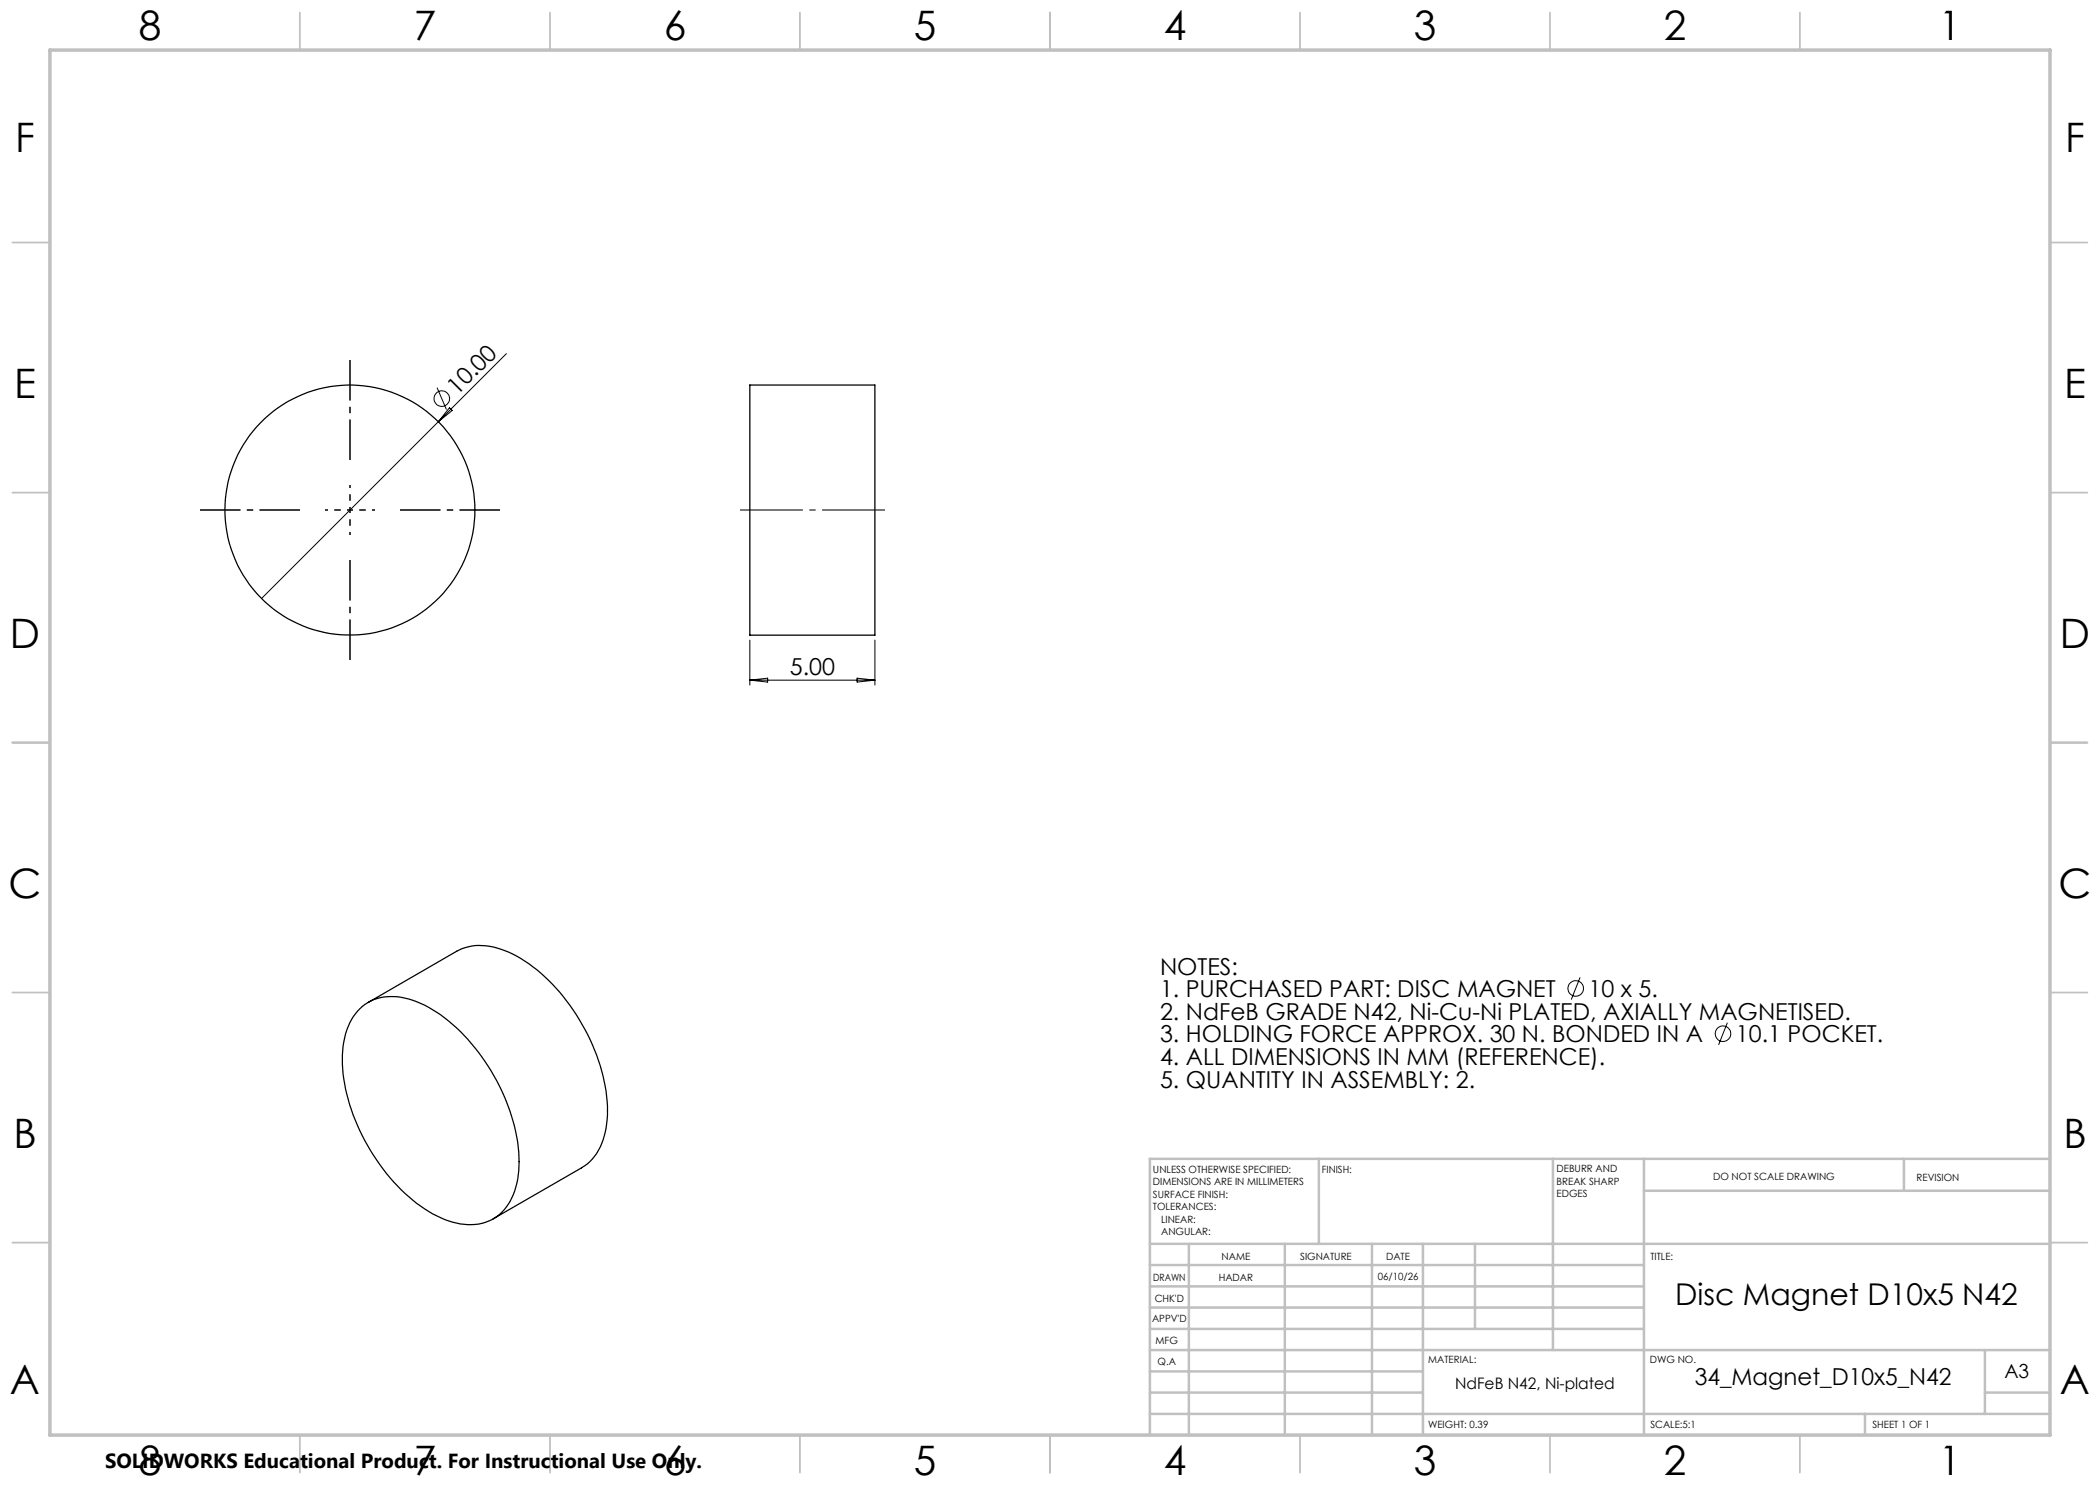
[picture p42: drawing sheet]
<svg xmlns="http://www.w3.org/2000/svg" width="420mm" height="297mm" viewBox="0 0 420 297" stroke-linecap="round" stroke-linejoin="round" font-family="sans-serif">
<defs><g id="words">
<g font-size="8.1">
<text x="27.7" y="8">8</text>
<text x="82.7" y="8">7</text>
<text x="132.7" y="8">6</text>
<text x="182.7" y="8">5</text>
<text x="232.7" y="8">4</text>
<text x="282.7" y="8">3</text>
<text x="332.7" y="8">2</text>
<text x="387.7" y="8">1</text>
<text x="3" y="30.4">F</text>
<text x="413" y="30.4">F</text>
<text x="2.8" y="79.6">E</text>
<text x="412.8" y="79.6">E</text>
<text x="2" y="129.6">D</text>
<text x="412" y="129.6">D</text>
<text x="1.7" y="179.6">C</text>
<text x="411.7" y="179.6">C</text>
<text x="2.7" y="229.6">B</text>
<text x="412.7" y="229.6">B</text>
<text x="2" y="278.9">A</text>
<text x="412" y="278.9">A</text>
<text x="27.7" y="295">8</text>
<text x="82.7" y="295">7</text>
<text x="132.7" y="295">6</text>
<text x="182.7" y="295">5</text>
<text x="232.7" y="295">4</text>
<text x="282.7" y="295">3</text>
<text x="332.7" y="295">2</text>
<text x="387.7" y="295">1</text>
</g>
<text font-size="6" x="335" y="261">Disc Magnet D10x5 N42</text>
<g font-size="4.7">
<text x="91.4" y="79.1" transform="rotate(-45 91.4 79.1)">10.00</text>
<text x="158" y="135">5.00</text>
<text x="232" y="194.9">NOTES:</text>
<text x="232" y="199.4">1. PURCHASED PART: DISC MAGNET</text>
<text x="232" y="204">2. NdFeB GRADE N42, Ni-Cu-Ni PLATED, AXIALLY MAGNETISED.</text>
<text x="317.7" y="199.4">10 x 5.</text>
<text x="232" y="208.5">3. HOLDING FORCE APPROX. 30 N. BONDED IN A</text>
<text x="347.2" y="208.5">10.1 POCKET.</text>
<text x="232" y="213">4. ALL DIMENSIONS IN MM (REFERENCE).</text>
<text x="232" y="217.5">5. QUANTITY IN ASSEMBLY: 2.</text>
<text x="338.9" y="277">34_Magnet_D10x5_N42</text>
</g>
<text font-size="4.1" x="21" y="293.7">SOLIDWORKS Educational Product. For Instructional Use Only.</text>
<text font-size="3.9" x="400.9" y="275.5">A3</text>
<text font-size="3.2" x="291" y="277.9">NdFeB N42, Ni-plated</text>
<g font-size="2">
<text x="230.6" y="234.6">UNLESS OTHERWISE SPECIFIED:</text>
<text x="230.6" y="237.1">DIMENSIONS ARE IN MILLIMETERS</text>
<text x="230.6" y="239.6">SURFACE FINISH:</text>
<text x="264.4" y="234.6">FINISH:</text>
<text x="311.3" y="234.5">DEBURR AND</text>
<text x="311.3" y="237">BREAK SHARP</text>
<text x="311.3" y="239.5">EDGES</text>
<text x="342.6" y="236">DO NOT SCALE DRAWING</text>
<text x="383.3" y="236.2">REVISION</text>
<text x="230.6" y="242.1">TOLERANCES:</text>
<text x="232.2" y="244.6">LINEAR:</text>
<text x="232.2" y="247.1">ANGULAR:</text>
<text x="244.3" y="252">NAME</text>
<text x="260" y="251.9">SIGNATURE</text>
<text x="277.2" y="251.9">DATE</text>
<text x="330.1" y="251.9">TITLE:</text>
<text x="230.6" y="256.1">DRAWN</text>
<text x="243.7" y="256.1">HADAR</text>
<text x="275.6" y="255.9">06/10/26</text>
<text x="230.9" y="260.3">CHK'D</text>
<text x="230.4" y="264.4">APPV'D</text>
<text x="231.1" y="268.8">MFG</text>
<text x="231.5" y="273">Q.A</text>
<text x="285.6" y="272.5">MATERIAL:</text>
<text x="330" y="272.5">DWG NO.</text>
<text x="285.6" y="285.5">WEIGHT: 0.39</text>
<text x="330.1" y="285.6">SCALE:5:1</text>
<text x="374.5" y="285.6">SHEET 1 OF 1</text>
</g>
</g></defs>
<g fill="none" stroke="#000" stroke-width=".25">
<path d="M150 77h25v50h-25zM71.9 201.8a9.6 9.6 0 0 1 9.9-2 27.3 27.3 0 0 1 13.2 9.7 39 39 0 0 1 8.8 21.9 15.1 15.1 0 0 1-3 10.6 9.2 9.2 0 0 1-9.5 2.6 25.6 25.6 0 0 1-12.6-8.2 39.9 39.9 0 0 1-10.2-23.5 14.9 14.9 0 0 1 3-10.6zM73.7 200.5l17.6-10.3a10.9 10.9 0 0 1 9.7-.1 32 32 0 0 1 14.3 12.9 36.3 36.3 0 0 1 6.2 20 13.2 13.2 0 0 1-4 9.7l-1.2 .9-17.7 10.2"/>
<circle cx="70" cy="102" r="25"/>
</g>
<g fill="none" stroke="#000" stroke-width=".2">
<path d="M87.4 77.5l1.9 4.4M101.3 70.7l-49 49M89.9 81.6l.6 .5-2.8 2.2zM150 128v9M150 136h25M150 136l3.5-.4v.8zM171.4 135.6l3.6 .4-3.6 .4zM175 128v9M316 195.5l-1.7 4.4M345.5 204.5l-1.8 4.5"/>
<circle cx="88.4" cy="79.7" r="1.55"/>
<circle cx="315.1" cy="197.7" r="1.55"/>
<circle cx="344.6" cy="206.8" r="1.55"/>
</g>
<path d="M177 102h-29" fill="none" stroke="#000" stroke-width=".2" stroke-dasharray="15.2 1.3 1.3 1.3" stroke-dashoffset="2.6" stroke-linecap="butt"/>
<path d="M70 102v-5M70 102h-5M70 102v5M70 102h5" fill="none" stroke="#000" stroke-width=".2" stroke-dasharray="15.2 1.3 1.3 1.3" stroke-dashoffset="14.6" stroke-linecap="butt"/>
<path d="M70 92v-20M60 102h-20M70 112v20M80 102h20" fill="none" stroke="#000" stroke-width=".2" stroke-dasharray="15.2 1.3 1.3 1.3" stroke-dashoffset="7.1" stroke-linecap="butt"/>
<g fill="none" stroke="#c0c0c0" stroke-width=".35">
<path d="M60 2.5v7.5M110 2.5v7.5M160 2.5v7.5M210 2.5v7.5M260 2.5v7.5M310 2.5v7.5M360 2.5v7.5M2.5 48.5h7.5M410 48.5h7.5M2.5 98.5h7.5M410 98.5h7.5M2.5 148.5h7.5"/>
<path d="M410 148.5h7.5M2.5 198.5h7.5M410 198.5h7.5M2.5 248.5h7.5M410 248.5h7.5M60 287v7.5M110 287v7.5M160 287v7.5M210 287v7.5M260 287v7.5M310 287v7.5M360 287v7.5"/>
</g>
<g fill="none" stroke="#c0c0c0" stroke-width=".5">
<path d="M263.8 231.8v17M310.6 231.8v38.2M328.8 231.8v55.2M328.8 238.2h81.2M380.8 231.8v6.4M410 231.8h-180v55.2M230 248.8h180M230 257.3h98.8M230 253h98.8M237.8 248.8v38.2M257 248.8v38.2M274.4 248.8v38.2"/>
<path d="M284.6 248.8v38.2M295 248.8v17M230 265.8h98.8M230 261.5h98.8M230 278.5h54.6M230 274.3h54.6M230 270h180M397 278.5h13M397 270v12.8M230 282.8h180M373 282.8v4.2"/>
</g>
<path d="M10 10h400v277h-400z" fill="none" stroke="#c0c0c0" stroke-width=".7"/>
<use href="#words"/>
</svg>
